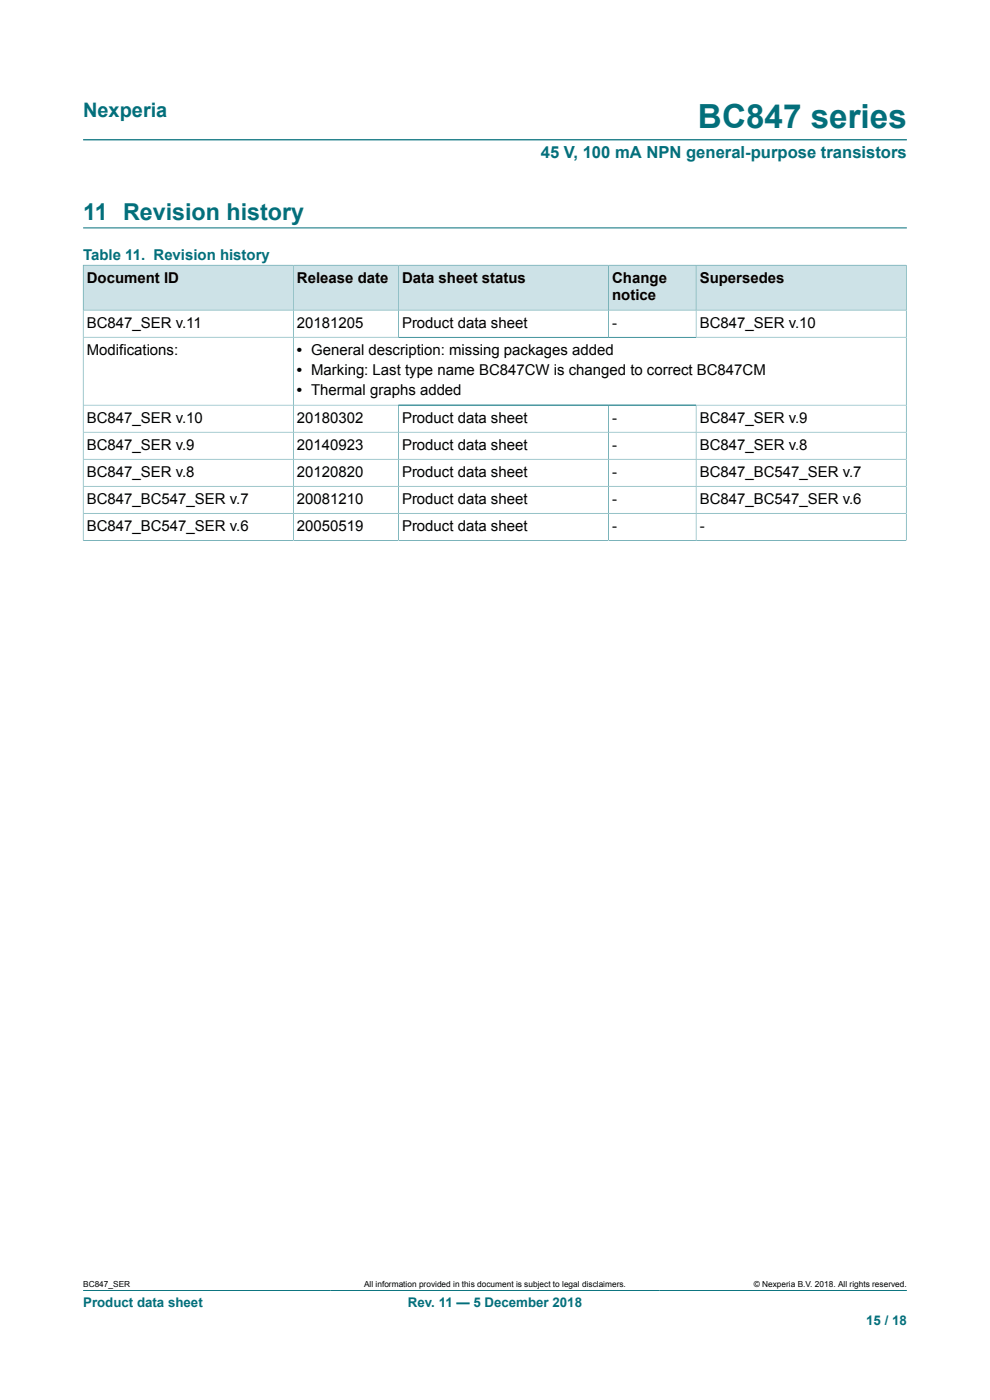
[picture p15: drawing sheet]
<svg xmlns="http://www.w3.org/2000/svg" width="210mm" height="297mm" viewBox="0 0 210 297" stroke-linecap="round" stroke-linejoin="round" font-family="sans-serif">
<defs><g id="words">
<text font-size="7.1" fill="#036f7b" x="148.1" y="27.2">BC847 series</text>
<text font-size="4.9" fill="#036f7b" x="17.6" y="46.6">11 Revision history</text>
<text font-size="4.2" fill="#036f7b" x="17.6" y="24.8">Nexperia</text>
<text font-size="3.5" fill="#036f7b" x="114.7" y="33.5">45 V, 100 mA NPN general-purpose transistors</text>
<text font-size="3.2" fill="#036f7b" x="17.6" y="55.2">Table 11. Revision history</text>
<g font-size="3.2">
<text x="18.4" y="59.9">Document ID</text>
<text x="63" y="59.9">Release date</text>
<text x="85.3" y="59.9">Data sheet status</text>
<text x="129.9" y="59.9">Change</text>
<text x="148.4" y="59.9">Supersedes</text>
<text x="129.9" y="63.7">notice</text>
<text x="18.4" y="69.5">BC847_SER v.11</text>
<text x="63" y="69.5">20181205</text>
<text x="85.3" y="69.5">Product data sheet</text>
<text x="129.9" y="69.5">-</text>
<text x="148.4" y="69.5">BC847_SER v.10</text>
<text x="18.4" y="75.2">Modifications:</text>
<text x="63" y="75.2">• General description: missing packages added</text>
<text x="63" y="79.6">• Marking: Last type name BC847CW is changed to correct BC847CM</text>
<text x="63" y="83.9">• Thermal graphs added</text>
<text x="18.4" y="89.6">BC847_SER v.10</text>
<text x="63" y="89.6">20180302</text>
<text x="85.3" y="89.6">Product data sheet</text>
<text x="129.9" y="89.6">-</text>
<text x="148.4" y="89.6">BC847_SER v.9</text>
<text x="18.4" y="95.4">BC847_SER v.9</text>
<text x="63" y="95.4">20140923</text>
<text x="85.3" y="95.4">Product data sheet</text>
<text x="129.9" y="95.4">-</text>
<text x="148.4" y="95.4">BC847_SER v.8</text>
<text x="18.4" y="101.1">BC847_SER v.8</text>
<text x="63" y="101.1">20120820</text>
<text x="85.3" y="101.1">Product data sheet</text>
<text x="129.9" y="101.1">-</text>
<text x="148.4" y="101.1">BC847_BC547_SER v.7</text>
<text x="18.4" y="106.8">BC847_BC547_SER v.7</text>
<text x="63" y="106.8">20081210</text>
<text x="85.3" y="106.8">Product data sheet</text>
<text x="129.9" y="106.8">-</text>
<text x="148.4" y="106.8">BC847_BC547_SER v.6</text>
<text x="18.4" y="112.6">BC847_BC547_SER v.6</text>
<text x="63" y="112.6">20050519</text>
<text x="85.3" y="112.6">Product data sheet</text>
<text x="129.9" y="112.6">-</text>
<text x="148.4" y="112.6">-</text>
</g>
<g font-size="2.8" fill="#036f7b">
<text x="17.6" y="277.3">Product data sheet</text>
<text x="86.5" y="277.3">Rev. 11 — 5 December 2018</text>
<text x="183.7" y="281">15 / 18</text>
</g>
<g font-size="1.8">
<text x="17.6" y="273.1">BC847_SER</text>
<text x="77.2" y="273.1">All information provided in this document is subject to legal disclaimers.</text>
<text x="159.9" y="273.1">© Nexperia B.V. 2018. All rights reserved.</text>
</g>
</g></defs>
<path d="M17.6 29.7h174.8M17.6 48.3h174.8" fill="none" stroke="#036f7b" stroke-width=".21"/>
<path d="M17.7 56.3h44.4v9.4h-44.4z" fill="#cde2e7"/>
<path d="M17.6 56.2v9.6h44.6v-9.6h-44.6" fill="none" stroke="#036f7b" stroke-width=".21"/>
<path d="M62.3 56.3h22.1v9.4h-22.1z" fill="#cde2e7"/>
<path d="M62.2 56.2h22.3v9.6h-22.3z" fill="none" stroke="#036f7b" stroke-width=".21"/>
<path d="M84.6 56.3h44.4v9.4h-44.4z" fill="#cde2e7"/>
<path d="M84.5 56.2h44.6v9.6h-44.6z" fill="none" stroke="#036f7b" stroke-width=".21"/>
<path d="M129.2 56.3h18.4v9.4h-18.4z" fill="#cde2e7"/>
<path d="M129.1 56.2h18.6v9.6h-18.6z" fill="none" stroke="#036f7b" stroke-width=".21"/>
<path d="M147.7 56.3h44.5v9.4h-44.5z" fill="#cde2e7"/>
<g fill="none" stroke="#036f7b" stroke-width=".21">
<path d="M192.2 56.2v58.5M192.3 56.2h-44.6v15.3M17.6 71.5h174.6M62.2 65.8v48.8M84.5 65.8v5.7M129.1 65.8v5.7M192.2 65.8h-174.6v48.9M17.6 85.9h174.6M17.6 91.7h174.6M17.6 97.4h174.6M84.5 85.9v28.7M129.1 85.9v28.7"/>
<path d="M147.7 85.9v28.7M17.6 114.6h174.7M17.6 103.2h174.6M17.6 108.9h174.6M17.6 273.8h174.8"/>
</g>
<use href="#words"/>
</svg>
